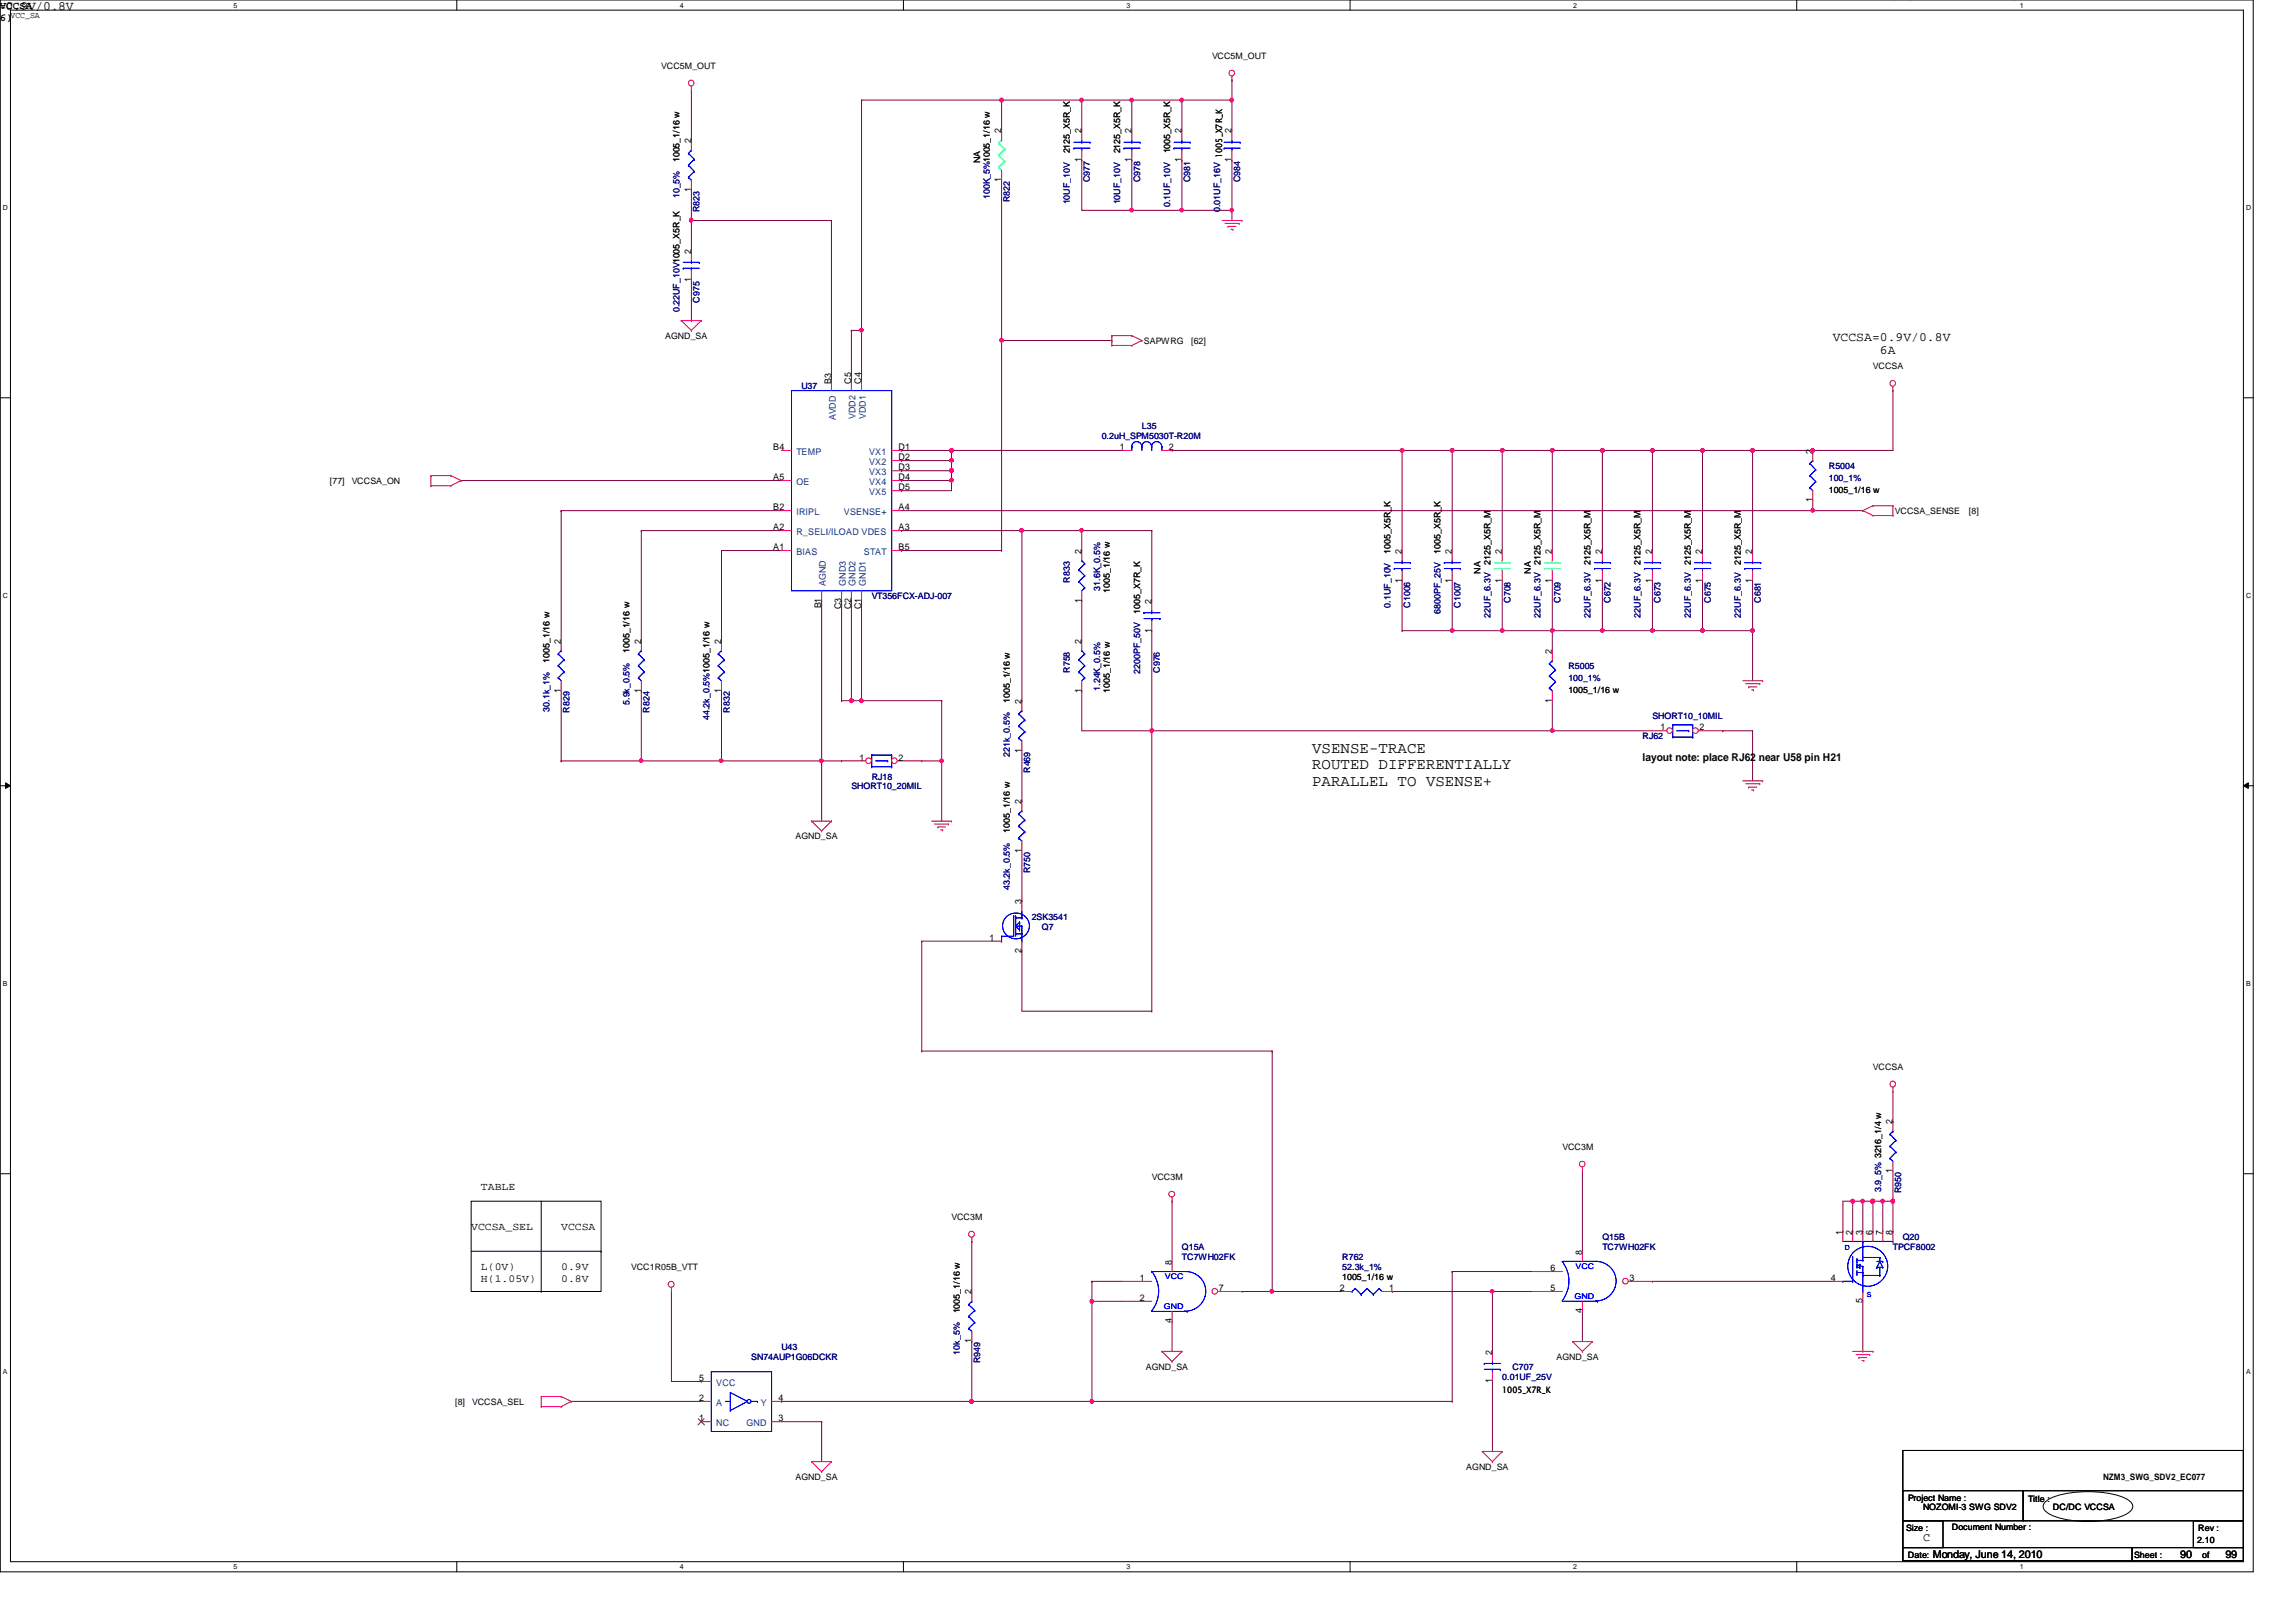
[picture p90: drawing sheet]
<svg xmlns="http://www.w3.org/2000/svg" width="297mm" height="210mm" viewBox="0 0 297 210" stroke-linecap="round" stroke-linejoin="round" font-family="sans-serif">
<defs><g id="words">
<g font-size="2">
<text x="169.8" y="97.5">VSENSE-TRACE</text>
<text x="169.8" y="99.6">ROUTED DIFFERENTIALLY</text>
<text x="169.8" y="101.7">PARALLEL TO VSENSE+</text>
</g>
<g font-size="1.7">
<text x="-.3" y="1.3">=0.9V/0.8V</text>
<text x="237.1" y="44.1">VCCSA=0.9V/0.8V</text>
<text x="243.2" y="45.8">6A</text>
</g>
<text font-size="1.5" x="248.8" y="199.4">C</text>
<g font-size="1.4">
<text x="-.9" y="2.7">56)</text>
<text x="0" y="1.1">VCCSA</text>
<text x="234.5" y="0">DATE</text>
<text x="243.6" y="0">EC No.</text>
<text x="255.3" y="0">PART No.</text>
<text x="212.5" y="98.5">layout note: place RJ62 near U58 pin H21</text>
<text x="62.2" y="154">TABLE</text>
<text x="61" y="159.2">VCCSA_SEL</text>
<text x="72.6" y="159.2">VCCSA</text>
<text x="62.2" y="164.4">L(0V)</text>
<text x="62.2" y="165.9">H(1.05V)</text>
<text x="72.6" y="164.4">0.9V</text>
<text x="72.6" y="165.9">0.8V</text>
<text x="250.1" y="201.6">Monday, June 14, 2010</text>
<text x="282.1" y="201.6">90</text>
<text x="287.9" y="201.6">99</text>
</g>
<g font-size="1.2">
<text x="129.5" y="17.3" transform="rotate(-90 129.5 17.3)">2</text>
<text x="139.9" y="17.3" transform="rotate(-90 139.9 17.3)">2</text>
<text x="146.4" y="17.3" transform="rotate(-90 146.4 17.3)">2</text>
<text x="152.9" y="17.3" transform="rotate(-90 152.9 17.3)">2</text>
<text x="159.3" y="17.3" transform="rotate(-90 159.3 17.3)">2</text>
<text x="89.4" y="18.5" transform="rotate(-90 89.4 18.5)">2</text>
<text x="129.5" y="23.6" transform="rotate(-90 129.5 23.6)">1</text>
<text x="139.9" y="21" transform="rotate(-90 139.9 21)">1</text>
<text x="146.4" y="21" transform="rotate(-90 146.4 21)">1</text>
<text x="152.9" y="21" transform="rotate(-90 152.9 21)">1</text>
<text x="159.3" y="21" transform="rotate(-90 159.3 21)">1</text>
<text x="89.4" y="24.8" transform="rotate(-90 89.4 24.8)">1</text>
<text x="89.4" y="32.8" transform="rotate(-90 89.4 32.8)">2</text>
<text x="89.4" y="36.5" transform="rotate(-90 89.4 36.5)">1</text>
<text x="107.5" y="49.7" transform="rotate(-90 107.5 49.7)">B3</text>
<text x="110.1" y="49.7" transform="rotate(-90 110.1 49.7)">C5</text>
<text x="111.4" y="49.7" transform="rotate(-90 111.4 49.7)">C4</text>
<text x="100" y="58.3">B4</text>
<text x="116.2" y="58.3">D1</text>
<text x="116.2" y="59.6">D2</text>
<text x="144.9" y="58.3">1</text>
<text x="151.2" y="58.3">2</text>
<text x="234.5" y="58.7" transform="rotate(-90 234.5 58.7)">2</text>
<text x="100" y="62.1">A5</text>
<text x="116.2" y="60.9">D3</text>
<text x="116.2" y="62.1">D4</text>
<text x="116.2" y="63.5">D5</text>
<text x="234.5" y="65" transform="rotate(-90 234.5 65)">1</text>
<text x="100" y="66">B2</text>
<text x="100" y="68.6">A2</text>
<text x="100" y="71.2">A1</text>
<text x="116.2" y="66">A4</text>
<text x="116.2" y="68.6">A3</text>
<text x="116.2" y="71.2">B5</text>
<text x="139.9" y="71.7" transform="rotate(-90 139.9 71.7)">2</text>
<text x="181.4" y="71.7" transform="rotate(-90 181.4 71.7)">2</text>
<text x="187.8" y="71.7" transform="rotate(-90 187.8 71.7)">2</text>
<text x="194.3" y="71.7" transform="rotate(-90 194.3 71.7)">2</text>
<text x="200.8" y="71.7" transform="rotate(-90 200.8 71.7)">2</text>
<text x="207.3" y="71.7" transform="rotate(-90 207.3 71.7)">2</text>
<text x="213.7" y="71.7" transform="rotate(-90 213.7 71.7)">2</text>
<text x="220.2" y="71.7" transform="rotate(-90 220.2 71.7)">2</text>
<text x="226.7" y="71.7" transform="rotate(-90 226.7 71.7)">2</text>
<text x="139.9" y="78" transform="rotate(-90 139.9 78)">1</text>
<text x="181.4" y="75.4" transform="rotate(-90 181.4 75.4)">1</text>
<text x="187.8" y="75.4" transform="rotate(-90 187.8 75.4)">1</text>
<text x="194.3" y="75.4" transform="rotate(-90 194.3 75.4)">1</text>
<text x="200.8" y="75.4" transform="rotate(-90 200.8 75.4)">1</text>
<text x="207.3" y="75.4" transform="rotate(-90 207.3 75.4)">1</text>
<text x="213.7" y="75.4" transform="rotate(-90 213.7 75.4)">1</text>
<text x="220.2" y="75.4" transform="rotate(-90 220.2 75.4)">1</text>
<text x="226.7" y="75.4" transform="rotate(-90 226.7 75.4)">1</text>
<text x="72.6" y="83.3" transform="rotate(-90 72.6 83.3)">2</text>
<text x="82.9" y="83.3" transform="rotate(-90 82.9 83.3)">2</text>
<text x="93.3" y="83.3" transform="rotate(-90 93.3 83.3)">2</text>
<text x="106.3" y="78.7" transform="rotate(-90 106.3 78.7)">B1</text>
<text x="108.8" y="78.8" transform="rotate(-90 108.8 78.8)">C3</text>
<text x="110.1" y="78.8" transform="rotate(-90 110.1 78.8)">C2</text>
<text x="111.4" y="78.8" transform="rotate(-90 111.4 78.8)">C1</text>
<text x="139.9" y="83.3" transform="rotate(-90 139.9 83.3)">2</text>
<text x="149" y="81.9" transform="rotate(-90 149 81.9)">1</text>
<text x="149" y="78.1" transform="rotate(-90 149 78.1)">2</text>
<text x="72.6" y="89.6" transform="rotate(-90 72.6 89.6)">1</text>
<text x="82.9" y="89.6" transform="rotate(-90 82.9 89.6)">1</text>
<text x="93.3" y="89.6" transform="rotate(-90 93.3 89.6)">1</text>
<text x="139.9" y="89.6" transform="rotate(-90 139.9 89.6)">1</text>
<text x="200.8" y="84.6" transform="rotate(-90 200.8 84.6)">2</text>
<text x="132.2" y="91.1" transform="rotate(-90 132.2 91.1)">2</text>
<text x="200.8" y="90.9" transform="rotate(-90 200.8 90.9)">1</text>
<text x="214.8" y="94.5">1</text>
<text x="219.9" y="94.5">2</text>
<text x="111.2" y="98.4">1</text>
<text x="116.2" y="98.4">2</text>
<text x="132.2" y="97.4" transform="rotate(-90 132.2 97.4)">1</text>
<text x="132.2" y="104.1" transform="rotate(-90 132.2 104.1)">2</text>
<text x="132.2" y="110.4" transform="rotate(-90 132.2 110.4)">1</text>
<text x="132.2" y="117" transform="rotate(-90 132.2 117)">3</text>
<text x="128" y="121.8">1</text>
<text x="132.2" y="123.3" transform="rotate(-90 132.2 123.3)">2</text>
<text x="244.9" y="145.5" transform="rotate(-90 244.9 145.5)">2</text>
<text x="244.9" y="151.8" transform="rotate(-90 244.9 151.8)">1</text>
<text x="238.4" y="159.8" transform="rotate(-90 238.4 159.8)">1</text>
<text x="239.6" y="159.8" transform="rotate(-90 239.6 159.8)">2</text>
<text x="241" y="159.8" transform="rotate(-90 241 159.8)">3</text>
<text x="242.3" y="159.8" transform="rotate(-90 242.3 159.8)">6</text>
<text x="243.5" y="159.8" transform="rotate(-90 243.5 159.8)">7</text>
<text x="244.9" y="159.8" transform="rotate(-90 244.9 159.8)">8</text>
<text x="125.7" y="167.5" transform="rotate(-90 125.7 167.5)">2</text>
<text x="147.4" y="165.8">1</text>
<text x="151.6" y="163.7" transform="rotate(-90 151.6 163.7)">8</text>
<text x="157.7" y="167.1">7</text>
<text x="173.4" y="167.1">2</text>
<text x="179.7" y="167.1">1</text>
<text x="200.6" y="167.1">5</text>
<text x="200.6" y="164.5">6</text>
<text x="204.7" y="162.3" transform="rotate(-90 204.7 162.3)">8</text>
<text x="210.8" y="165.8">3</text>
<text x="236.9" y="165.8">4</text>
<text x="125.7" y="173.8" transform="rotate(-90 125.7 173.8)">1</text>
<text x="147.4" y="168.4">2</text>
<text x="151.6" y="171.2" transform="rotate(-90 151.6 171.2)">4</text>
<text x="204.7" y="169.9" transform="rotate(-90 204.7 169.9)">4</text>
<text x="241" y="168.7" transform="rotate(-90 241 168.7)">5</text>
<text x="90.5" y="178.7">5</text>
<text x="193" y="179" transform="rotate(-90 193 179)">1</text>
<text x="193" y="175.3" transform="rotate(-90 193 175.3)">2</text>
<text x="90.5" y="181.3">2</text>
<text x="90.5" y="183.9">1</text>
<text x="100.7" y="183.9">3</text>
<text x="100.7" y="181.3">4</text>
</g>
<g font-size="1.2" fill="#004080">
<text x="103" y="58.8">TEMP</text>
<text x="108.1" y="54.4" transform="rotate(-90 108.1 54.4)">AVDD</text>
<text x="110.7" y="54.3" transform="rotate(-90 110.7 54.3)">VDD2</text>
<text x="112" y="54.3" transform="rotate(-90 112 54.3)">VDD1</text>
<text x="112.4" y="58.8">VX1</text>
<text x="103" y="62.7">OE</text>
<text x="112.4" y="60.2">VX2</text>
<text x="112.4" y="61.5">VX3</text>
<text x="112.4" y="62.7">VX4</text>
<text x="112.4" y="64.1">VX5</text>
<text x="103" y="66.6">IRIPL</text>
<text x="103" y="69.2">R_SELI/ILOAD VDES</text>
<text x="103" y="71.8">BIAS</text>
<text x="109.2" y="66.6">VSENSE+</text>
<text x="111.8" y="71.8">STAT</text>
<text x="106.8" y="75.8" transform="rotate(-90 106.8 75.8)">AGND</text>
<text x="109.4" y="75.8" transform="rotate(-90 109.4 75.8)">GND3</text>
<text x="110.7" y="75.8" transform="rotate(-90 110.7 75.8)">GND2</text>
<text x="112" y="75.8" transform="rotate(-90 112 75.8)">GND1</text>
<text x="92.7" y="179.3">VCC</text>
<text x="92.7" y="181.9">A</text>
<text x="92.7" y="184.5">NC</text>
<text x="96.6" y="184.5">GND</text>
<text x="98.4" y="181.9">Y</text>
</g>
<g font-size="1.1">
<text x="1.4" y="2.3">VCC_SA</text>
<text x="85.6" y="8.9">VCC5M_OUT</text>
<text x="156.8" y="7.6">VCC5M_OUT</text>
<text x="87.9" y="21" transform="rotate(-90 87.9 21)">1005_1/16 w</text>
<text x="126.8" y="21.1" transform="rotate(-90 126.8 21.1)">NA</text>
<text x="138.4" y="19.9" transform="rotate(-90 138.4 19.9)">2125_X5R_K</text>
<text x="144.9" y="19.9" transform="rotate(-90 144.9 19.9)">2125_X5R_K</text>
<text x="151.4" y="19.9" transform="rotate(-90 151.4 19.9)">1005_X5R_K</text>
<text x="86.1" y="43.9">AGND_SA</text>
<text x="148" y="44.5">SAPWRG</text>
<text x="154.1" y="44.5">[62]</text>
<text x="242.3" y="47.8">VCCSA</text>
<text x="42.7" y="62.7">[77]</text>
<text x="45.5" y="62.7">VCCSA_ON</text>
<text x="236.6" y="63.8">1005_1/16 w</text>
<text x="179.9" y="71.7" transform="rotate(-90 179.9 71.7)">1005_X5R_K</text>
<text x="186.3" y="71.7" transform="rotate(-90 186.3 71.7)">1005_X5R_K</text>
<text x="245.1" y="66.5">VCCSA_SENSE</text>
<text x="254.7" y="66.5">[8]</text>
<text x="143.6" y="76.7" transform="rotate(-90 143.6 76.7)">1005_1/16 w</text>
<text x="191.6" y="74.3" transform="rotate(-90 191.6 74.3)">NA</text>
<text x="192.8" y="73.1" transform="rotate(-90 192.8 73.1)">2125_X5R_M</text>
<text x="198" y="74.3" transform="rotate(-90 198 74.3)">NA</text>
<text x="199.3" y="73.1" transform="rotate(-90 199.3 73.1)">2125_X5R_M</text>
<text x="205.8" y="73.1" transform="rotate(-90 205.8 73.1)">2125_X5R_M</text>
<text x="212.3" y="73.1" transform="rotate(-90 212.3 73.1)">2125_X5R_M</text>
<text x="218.7" y="73.1" transform="rotate(-90 218.7 73.1)">2125_X5R_M</text>
<text x="225.2" y="73.1" transform="rotate(-90 225.2 73.1)">2125_X5R_M</text>
<text x="147.5" y="79.4" transform="rotate(-90 147.5 79.4)">1005_X7R_K</text>
<text x="71.1" y="85.8" transform="rotate(-90 71.1 85.8)">1005_1/16 w</text>
<text x="81.4" y="84.5" transform="rotate(-90 81.4 84.5)">1005_1/16 w</text>
<text x="143.6" y="89.7" transform="rotate(-90 143.6 89.7)">1005_1/16 w</text>
<text x="202.9" y="89.7">1005_1/16 w</text>
<text x="130.6" y="91" transform="rotate(-90 130.6 91)">1005_1/16 w</text>
<text x="130.6" y="107.8" transform="rotate(-90 130.6 107.8)">1005_1/16 w</text>
<text x="102.9" y="108.6">AGND_SA</text>
<text x="242.3" y="138.4">VCCSA</text>
<text x="202.1" y="148.8">VCC3M</text>
<text x="149" y="152.7">VCC3M</text>
<text x="123.1" y="157.9">VCC3M</text>
<text x="81.7" y="164.3">VCC1R05B_VTT</text>
<text x="173.6" y="165.7">1005_1/16 w</text>
<text x="124.2" y="170" transform="rotate(-90 124.2 170)">1005_1/16 w</text>
<text x="148.2" y="177.3">AGND_SA</text>
<text x="201.4" y="176">AGND_SA</text>
<text x="58.9" y="181.8">[8]</text>
<text x="61.1" y="181.8">VCCSA_SEL</text>
<text x="194.3" y="180.2">1005_X7R_K</text>
<text x="102.9" y="191.6">AGND_SA</text>
<text x="189.7" y="190.2">AGND_SA</text>
<text x="272.1" y="191.5">NZM3_SWG_SDV2_EC077</text>
<text x="246.8" y="194.3">Project Name :</text>
<text x="248.8" y="195.4">NOZOMI-3 SWG SDV2</text>
<text x="262.4" y="194.4">Title :</text>
<text x="265.6" y="195.4">DC/DC VCCSA</text>
<text x="246.6" y="198.2">Size :</text>
<text x="246.8" y="201.6">Date:</text>
<text x="252.5" y="198">Document Number :</text>
<text x="276.1" y="201.6">Sheet :</text>
<text x="284.3" y="199.7">2.10</text>
<text x="284.4" y="198.2">Rev :</text>
<text x="284.9" y="201.6">of</text>
</g>
<g font-size="1.1" fill="#000080">
<text x="141" y="23.6" transform="rotate(-90 141 23.6)">C977</text>
<text x="147.5" y="23.6" transform="rotate(-90 147.5 23.6)">C978</text>
<text x="154" y="23.6" transform="rotate(-90 154 23.6)">C981</text>
<text x="160.4" y="23.6" transform="rotate(-90 160.4 23.6)">C984</text>
<text x="87.9" y="25.7" transform="rotate(-90 87.9 25.7)">10_5%</text>
<text x="90.5" y="27.5" transform="rotate(-90 90.5 27.5)">R823</text>
<text x="128.1" y="25.8" transform="rotate(-90 128.1 25.8)">100K_5%1005_1/16 w</text>
<text x="130.6" y="26.2" transform="rotate(-90 130.6 26.2)">R822</text>
<text x="138.4" y="26.5" transform="rotate(-90 138.4 26.5)">10UF_10V</text>
<text x="144.9" y="26.5" transform="rotate(-90 144.9 26.5)">10UF_10V</text>
<text x="151.4" y="26.8" transform="rotate(-90 151.4 26.8)">0.1UF_10V</text>
<text x="157.9" y="27.5" transform="rotate(-90 157.9 27.5)">0.01UF_16V 1005_X7R_K</text>
<text x="87.9" y="40.4" transform="rotate(-90 87.9 40.4)">0.22UF_10V1005_X5R_K</text>
<text x="90.5" y="39.2" transform="rotate(-90 90.5 39.2)">C975</text>
<text x="103.7" y="50.3">U37</text>
<text x="142.5" y="56.8">0.2uH_SPM5030T-R20M</text>
<text x="147.7" y="55.5">L35</text>
<text x="236.6" y="60.7">R5004</text>
<text x="236.6" y="62.3">100_1%</text>
<text x="112.8" y="77.6">VT356FCX-ADJ-007</text>
<text x="138.4" y="75.4" transform="rotate(-90 138.4 75.4)">R833</text>
<text x="142.3" y="76.5" transform="rotate(-90 142.3 76.5)">31.6K_0.5%</text>
<text x="179.9" y="78.7" transform="rotate(-90 179.9 78.7)">0.1UF_10V</text>
<text x="182.5" y="78.7" transform="rotate(-90 182.5 78.7)">C1006</text>
<text x="186.3" y="79.4" transform="rotate(-90 186.3 79.4)">6800PF_25V</text>
<text x="188.9" y="78.7" transform="rotate(-90 188.9 78.7)">C1007</text>
<text x="192.8" y="79.9" transform="rotate(-90 192.8 79.9)">22UF_6.3V</text>
<text x="195.4" y="78" transform="rotate(-90 195.4 78)">C708</text>
<text x="199.3" y="79.9" transform="rotate(-90 199.3 79.9)">22UF_6.3V</text>
<text x="201.9" y="78" transform="rotate(-90 201.9 78)">C709</text>
<text x="205.8" y="79.9" transform="rotate(-90 205.8 79.9)">22UF_6.3V</text>
<text x="208.4" y="78" transform="rotate(-90 208.4 78)">C672</text>
<text x="212.3" y="79.9" transform="rotate(-90 212.3 79.9)">22UF_6.3V</text>
<text x="214.8" y="78" transform="rotate(-90 214.8 78)">C673</text>
<text x="218.7" y="79.9" transform="rotate(-90 218.7 79.9)">22UF_6.3V</text>
<text x="221.3" y="78" transform="rotate(-90 221.3 78)">C675</text>
<text x="225.2" y="79.9" transform="rotate(-90 225.2 79.9)">22UF_6.3V</text>
<text x="227.8" y="78" transform="rotate(-90 227.8 78)">C681</text>
<text x="138.4" y="87.1" transform="rotate(-90 138.4 87.1)">R758</text>
<text x="142.3" y="89.4" transform="rotate(-90 142.3 89.4)">1.24K_0.5%</text>
<text x="147.5" y="87.2" transform="rotate(-90 147.5 87.2)">2200PF_50V</text>
<text x="150.1" y="87.1" transform="rotate(-90 150.1 87.1)">C976</text>
<text x="202.9" y="86.6">R5005</text>
<text x="202.9" y="88.2">100_1%</text>
<text x="71.1" y="92.1" transform="rotate(-90 71.1 92.1)">30.1k_1%</text>
<text x="73.7" y="92.2" transform="rotate(-90 73.7 92.2)">R829</text>
<text x="81.4" y="91.2" transform="rotate(-90 81.4 91.2)">5.9k_0.5%</text>
<text x="84" y="92.2" transform="rotate(-90 84 92.2)">R824</text>
<text x="91.8" y="93.2" transform="rotate(-90 91.8 93.2)">44.2k_0.5%1005_1/16 w</text>
<text x="94.4" y="92.2" transform="rotate(-90 94.4 92.2)">R832</text>
<text x="212.5" y="95.7">RJ62</text>
<text x="213.8" y="93.1">SHORT10_10MIL</text>
<text x="112.8" y="100.9">RJ18</text>
<text x="130.6" y="98" transform="rotate(-90 130.6 98)">221k_0.5%</text>
<text x="133.3" y="100" transform="rotate(-90 133.3 100)">R469</text>
<text x="110.1" y="102.2">SHORT10_20MIL</text>
<text x="133.3" y="113" transform="rotate(-90 133.3 113)">R750</text>
<text x="130.6" y="115.2" transform="rotate(-90 130.6 115.2)">43.2k_0.5%</text>
<text x="133.5" y="119">2SK3541</text>
<text x="134.8" y="120.3">Q7</text>
<text x="243.4" y="154.3" transform="rotate(-90 243.4 154.3)">3.9_5% 3216_1/4 w</text>
<text x="246" y="154.4" transform="rotate(-90 246 154.4)">R950</text>
<text x="152.9" y="161.8">Q15A</text>
<text x="207.3" y="160.4">Q15B</text>
<text x="207.3" y="161.8">TC7WH02FK</text>
<text x="244.9" y="161.8">TPCF8002</text>
<text x="246.2" y="160.4">Q20</text>
<text x="152.9" y="163">TC7WH02FK</text>
<text x="173.6" y="163">R762</text>
<text x="173.6" y="164.3">52.3k_1%</text>
<text x="97.2" y="176">SN74AUP1G06DCKR</text>
<text x="101.1" y="174.7">U43</text>
<text x="124.2" y="175.3" transform="rotate(-90 124.2 175.3)">10k_5%</text>
<text x="126.8" y="176.4" transform="rotate(-90 126.8 176.4)">R949</text>
<text x="194.3" y="178.6">0.01UF_25V</text>
<text x="195.7" y="177.3">C707</text>
</g>
<g font-size="1" fill="#00f">
<text x="150.7" y="165.6">VCC</text>
<text x="203.8" y="164.3">VCC</text>
<text x="150.6" y="169.4">GND</text>
<text x="203.7" y="168.1">GND</text>
</g>
<g font-size=".9">
<text x="30.2" y="1">5</text>
<text x="88" y="1">4</text>
<text x="145.8" y="1">3</text>
<text x="203.5" y="1">2</text>
<text x="261.3" y="1">1</text>
<text x=".4" y="27.2">D</text>
<text x="290.6" y="27.2">D</text>
<text x=".4" y="77.3">C</text>
<text x="290.6" y="77.3">C</text>
<text x=".4" y="127.6">B</text>
<text x="290.6" y="127.6">B</text>
<text x=".4" y="177.8">A</text>
<text x="290.6" y="177.8">A</text>
<text x="30.2" y="203.1">5</text>
<text x="88" y="203.1">4</text>
<text x="145.8" y="203.1">3</text>
<text x="203.5" y="203.1">2</text>
<text x="261.3" y="203.1">1</text>
</g>
<g font-size=".9" fill="#00f">
<text x="238.7" y="161.7">D</text>
<text x="241.5" y="167.8">S</text>
</g>
</g></defs>
<path d="M0 0h291.5v203.4h-291.5zM1.4 1.3h288.8v200.8h-288.8z" fill="none" stroke="#000" stroke-width=".13"/>
<g fill="#fff">
<path d="M30.2 .2h.5v1h-.5z"/>
<path d="M30.2 202.3h.5v1h-.5z"/>
</g>
<path d="M59.1 0v1.3M59.1 202.1v1.3" fill="none" stroke="#000" stroke-width=".13"/>
<g fill="#fff">
<path d="M88 .2h.5v1h-.5z"/>
<path d="M88 202.3h.5v1h-.5z"/>
</g>
<path d="M116.9 0v1.3M116.9 202.1v1.3" fill="none" stroke="#000" stroke-width=".13"/>
<g fill="#fff">
<path d="M145.8 .2h.5v1h-.5z"/>
<path d="M145.8 202.3h.5v1h-.5z"/>
</g>
<path d="M174.7 0v1.3M174.7 202.1v1.3" fill="none" stroke="#000" stroke-width=".13"/>
<g fill="#fff">
<path d="M203.5 .2h.5v1h-.5z"/>
<path d="M203.5 202.3h.5v1h-.5z"/>
</g>
<path d="M232.4 0v1.3M232.4 202.1v1.3" fill="none" stroke="#000" stroke-width=".13"/>
<g fill="#fff">
<path d="M261.3 .2h.5v1h-.5z"/>
<path d="M261.3 202.3h.5v1h-.5z"/>
<path d="M.4 26.4h.6v1h-.6z"/>
<path d="M290.6 26.4h.6v1h-.6z"/>
<path d="M.4 76.5h.6v1.1h-.6z"/>
<path d="M290.6 76.5h.6v1.1h-.6z"/>
</g>
<path d="M0 51.5h1.4M290.2 51.5h1.3" fill="none" stroke="#000" stroke-width=".13"/>
<g fill="#fff">
<path d="M.4 126.7h.6v1.1h-.6z"/>
<path d="M290.6 126.7h.6v1.1h-.6z"/>
</g>
<path d="M0 101.7h1.4M.7 101.3l.7 .4-.7 .3zM290.2 101.7l.7-.4v.7zM290.2 101.7h1.3" fill="none" stroke="#000" stroke-width=".13"/>
<path d="M.7 101.3l.7 .4-.7 .3zM290.2 101.7l.7-.4v.7z" fill="#000"/>
<g fill="#fff">
<path d="M.4 177h.5v1h-.5z"/>
<path d="M290.6 177h.5v1h-.5z"/>
</g>
<path d="M0 151.9h1.4M290.2 151.9h1.3" fill="none" stroke="#000" stroke-width=".13"/>
<path d="M140 20.7h.1M140 20.7v6.5M123.1 58.3h.1M123.1 58.3h22.1M132.2 68.7h.1M132.2 68.7h7.8M140 68.7h.1M140 68.7v2.5M72.6 98.5h.1M72.6 89.4v9.1M149 81.6h.1M149 81.6v13" fill="none" stroke="#800040" stroke-width=".13"/>
<circle cx="123.1" cy="58.3" r=".26" fill="#f0f"/>
<circle cx="123.1" cy="58.3" r=".26" fill="none" stroke="#f0f" stroke-width=".13"/>
<path d="M129.6 13h.1M129.6 13h10.4M83 98.5h.1M83 98.5h10.3" fill="none" stroke="#800040" stroke-width=".13"/>
<path d="M82.8 98.3h.3l.1 .1-.1 .2-.2 .1-.1-.1z" fill-rule="evenodd" fill="#f0f"/>
<path d="M82.8 98.3h.3l.1 .1-.1 .2-.2 .1-.1-.1z" fill="none" stroke="#f0f" stroke-width=".13"/>
<path d="M93.3 98.5h.1M93.3 98.5h13" fill="none" stroke="#800040" stroke-width=".13"/>
<circle cx="93.3" cy="98.4" r=".25" fill="#f0f"/>
<circle cx="93.3" cy="98.4" r=".25" fill="none" stroke="#f0f" stroke-width=".13"/>
<g fill="none" stroke="#800040" stroke-width=".13">
<path d="M111.5 42.8h.1M111.5 42.8v6.4M72.6 66.1h.1M72.6 66.1h28.5M72.6 66.1v16.8M83 68.7h.1M83 68.7v14.2M83 68.7h18.1M93.3 71.2h.1M93.3 71.2h7.8M93.3 89.4h.1M93.3 89.4v9.1"/>
<path d="M106.3 98.5h.1M106.3 98.5v7.8M110.1 90.7h.1M110.1 90.7h1.4"/>
</g>
<path d="M111.3 42.6h.3l.1 .1-.1 .2-.2 .1-.1-.1z" fill-rule="evenodd" fill="#f0f"/>
<path d="M111.3 42.6h.3l.1 .1-.1 .2-.2 .1-.1-.1z" fill="none" stroke="#f0f" stroke-width=".13"/>
<g fill="none" stroke="#800040" stroke-width=".13">
<path d="M111.5 13h.1M111.5 13v29.8h-1.4M159.4 10.4h.1M159.4 10.4v2.6M110.1 42.8h.1M110.1 42.8v6.4M110.1 77.7h.1M110.1 77.7v13h-1.2M108.9 90.7h.1M111.5 90.7h.1M111.5 90.7h10.3M121.8 90.7h.1"/>
<path d="M121.8 90.7v7.8"/>
</g>
<circle cx="110.1" cy="90.7" r=".26" fill="#f0f"/>
<circle cx="110.1" cy="90.7" r=".26" fill="none" stroke="#f0f" stroke-width=".13"/>
<path d="M106.3 77.7h.1M106.3 77.7v20.8M108.9 77.7h.1M108.9 77.7v13M116.6 71.2h.1M116.6 71.2h13" fill="none" stroke="#800040" stroke-width=".13"/>
<circle cx="106.3" cy="98.4" r=".25" fill="#f0f"/>
<circle cx="106.3" cy="98.4" r=".25" fill="none" stroke="#f0f" stroke-width=".13"/>
<path d="M89.4 11.7h.1M89.4 11.7v6.5M89.4 28.5h.1M89.4 28.5h18.2M107.6 28.5h.1M107.6 28.5v20.7" fill="none" stroke="#800040" stroke-width=".13"/>
<path d="M89.3 28.3l.1-.1 .2 .1v.4h-.2h-.1z" fill-rule="evenodd" fill="#f0f"/>
<path d="M89.3 28.3l.1-.1 .2 .1v.4h-.2h-.1z" fill="none" stroke="#f0f" stroke-width=".13"/>
<path d="M140 13h.1M140 13v3.8M146.4 13h.1M146.4 13h6.5M89.4 28.5h.1M89.4 28.5v3.9" fill="none" stroke="#800040" stroke-width=".13"/>
<path d="M146.2 12.8l.2-.1 .2 .1v.3l-.2 .1-.2-.1z" fill-rule="evenodd" fill="#f0f"/>
<path d="M146.2 12.8l.2-.1 .2 .1v.3l-.2 .1-.2-.1z" fill="none" stroke="#f0f" stroke-width=".13"/>
<path d="M152.9 13h.1M152.9 13h6.5" fill="none" stroke="#800040" stroke-width=".13"/>
<path d="M152.7 12.8l.2-.1 .2 .1-.1 .3-.1 .1-.2-.1z" fill-rule="evenodd" fill="#f0f"/>
<path d="M152.7 12.8l.2-.1 .2 .1-.1 .3-.1 .1-.2-.1z" fill="none" stroke="#f0f" stroke-width=".13"/>
<path d="M159.4 13h.1M159.4 13v3.8" fill="none" stroke="#800040" stroke-width=".13"/>
<path d="M159.2 12.8l.1-.1 .3 .1-.1 .3-.2 .1-.1-.1z" fill-rule="evenodd" fill="#f0f"/>
<path d="M159.2 12.8l.1-.1 .3 .1-.1 .3-.2 .1-.1-.1z" fill="none" stroke="#f0f" stroke-width=".13"/>
<path d="M140 13h.1M140 13h6.4" fill="none" stroke="#800040" stroke-width=".13"/>
<path d="M139.8 12.8l.1-.1 .2 .1v.3l-.2 .1-.1-.1z" fill-rule="evenodd" fill="#f0f"/>
<path d="M139.8 12.8l.1-.1 .2 .1v.3l-.2 .1-.1-.1z" fill="none" stroke="#f0f" stroke-width=".13"/>
<path d="M89.4 24.6h.1M89.4 24.6v3.9M106.3 98.5h2.6M108.9 98.5h.1M121.8 98.5h.1M121.8 98.5v7.8" fill="none" stroke="#800040" stroke-width=".13"/>
<path d="M121.6 98.3h.4v.1v.2l-.2 .1-.2-.1z" fill-rule="evenodd" fill="#f0f"/>
<path d="M121.6 98.3h.4v.1v.2l-.2 .1-.2-.1z" fill="none" stroke="#f0f" stroke-width=".13"/>
<path d="M89.4 36.3v5.2M89.4 41.5h.1M194.3 58.3h.1M194.3 58.3v12.9M140 68.7h.1M140 68.7h9M149 68.7h.1M149 68.7v9M119.2 98.5h.1M119.2 98.5h2.6" fill="none" stroke="#800040" stroke-width=".13"/>
<path d="M139.8 68.5h.3l.1 .1-.1 .2-.2 .1-.1-.1z" fill-rule="evenodd" fill="#f0f"/>
<path d="M139.8 68.5h.3l.1 .1-.1 .2-.2 .1-.1-.1z" fill="none" stroke="#f0f" stroke-width=".13"/>
<path d="M111.5 77.7h.1M111.5 77.7v13" fill="none" stroke="#800040" stroke-width=".13"/>
<path d="M111.3 90.5l.1-.1 .2 .1v.4h-.2h-.1z" fill-rule="evenodd" fill="#f0f"/>
<path d="M111.3 90.5l.1-.1 .2 .1v.4h-.2h-.1z" fill="none" stroke="#f0f" stroke-width=".13"/>
<g fill="none" stroke="#800040" stroke-width=".13">
<path d="M146.4 13h.1M146.4 13v3.8M152.9 13h.1M152.9 13v3.8M152.9 20.7h.1M152.9 20.7v6.5M116.6 59.6h.1M116.6 59.6h6.5M244.9 50.5h.1M244.9 50.5v7.8M116.6 60.9h.1M116.6 60.9h6.5"/>
<path d="M72.6 98.5h.1M83 89.4h.1M83 89.4v9.1h-10.4"/>
</g>
<circle cx="123.1" cy="60.9" r=".26" fill="#f0f"/>
<circle cx="123.1" cy="60.9" r=".26" fill="none" stroke="#f0f" stroke-width=".13"/>
<path d="M146.4 20.7h.1M146.4 20.7v6.5M159.4 27.2h.1M159.4 27.2v1.3M116.6 62.2h.1M116.6 63.5h.1M116.6 62.2h6.5M123.1 62.2h.1M123.1 62.2v1.3h-6.5" fill="none" stroke="#800040" stroke-width=".13"/>
<circle cx="123.1" cy="62.2" r=".25" fill="#f0f"/>
<circle cx="123.1" cy="62.2" r=".25" fill="none" stroke="#f0f" stroke-width=".13"/>
<path d="M116.6 58.3h.1M116.6 58.3h6.5M123.1 59.6h.1M123.1 59.6v2.6M123.1 60.9h.1" fill="none" stroke="#800040" stroke-width=".13"/>
<circle cx="123.1" cy="59.6" r=".25" fill="#f0f"/>
<circle cx="123.1" cy="59.6" r=".25" fill="none" stroke="#f0f" stroke-width=".13"/>
<path d="M123.1 58.3h.1M123.1 58.3v1.3M129.6 44.1h14.2M143.8 44.1h.1M207.3 58.3h.1M207.3 58.3h6.5" fill="none" stroke="#800040" stroke-width=".13"/>
<circle cx="207.3" cy="58.3" r=".26" fill="#f0f"/>
<circle cx="207.3" cy="58.3" r=".26" fill="none" stroke="#f0f" stroke-width=".13"/>
<path d="M226.7 58.3h.1M226.7 58.3v12.9M200.8 75.1h.1M200.8 75.1v6.5M207.3 75.1h.1M207.3 75.1v6.5h-13M194.3 81.6h.1M200.8 81.6h.1" fill="none" stroke="#800040" stroke-width=".13"/>
<circle cx="200.8" cy="81.6" r=".25" fill="#f0f"/>
<circle cx="200.8" cy="81.6" r=".25" fill="none" stroke="#f0f" stroke-width=".13"/>
<path d="M213.8 75.1h.1M213.8 75.1v6.5h-6.5M207.3 81.6h.1" fill="none" stroke="#800040" stroke-width=".13"/>
<circle cx="207.3" cy="81.6" r=".25" fill="#f0f"/>
<circle cx="207.3" cy="81.6" r=".25" fill="none" stroke="#f0f" stroke-width=".13"/>
<path d="M220.3 75.1h.1M220.3 75.1v6.5h-6.5M213.8 81.6h.1" fill="none" stroke="#800040" stroke-width=".13"/>
<circle cx="220.3" cy="81.6" r=".25" fill="#f0f"/>
<circle cx="220.3" cy="81.6" r=".25" fill="none" stroke="#f0f" stroke-width=".13"/>
<circle cx="213.8" cy="81.6" r=".25" fill="#f0f"/>
<circle cx="213.8" cy="81.6" r=".25" fill="none" stroke="#f0f" stroke-width=".13"/>
<path d="M132.2 68.7v22M132.2 90.7h.1" fill="none" stroke="#800040" stroke-width=".13"/>
<circle cx="132.2" cy="68.6" r=".25" fill="#f0f"/>
<circle cx="132.2" cy="68.6" r=".25" fill="none" stroke="#f0f" stroke-width=".13"/>
<g fill="none" stroke="#800040" stroke-width=".13">
<path d="M116.6 68.7h.1M116.6 68.7h15.6M140 77.7h.1M140 77.7v5.2M132.2 97.2v6.4M140 89.4h.1M140 89.4v5.2M132.2 103.6h.1M132.2 116.6h.1M132.2 110.1v6.5M132.2 123.1h.1M132.2 123.1v7.8"/>
<path d="M164.6 136h.1M164.6 136v31.1"/>
</g>
<circle cx="164.5" cy="167.1" r=".25" fill="#f0f"/>
<circle cx="164.5" cy="167.1" r=".25" fill="none" stroke="#f0f" stroke-width=".13"/>
<g fill="none" stroke="#800040" stroke-width=".13">
<path d="M200.8 58.3h.1M200.8 58.3h6.5M119.2 121.8h.1M119.2 136h.1M119.2 121.8h9.1M119.2 121.8v14.2M119.2 136h45.4M164.6 136h.1M86.9 167.1h.1M86.9 167.1v11.7M187.9 164.5h.1M187.9 164.5h10.3"/>
<path d="M187.9 164.5v16.9M73.9 181.4h.1M73.9 181.4h16.8M101.1 181.4h.1M101.1 181.4h24.6M106.3 184h.1M106.3 184v5.1"/>
</g>
<circle cx="200.8" cy="58.3" r=".26" fill="#f0f"/>
<circle cx="200.8" cy="58.3" r=".26" fill="none" stroke="#f0f" stroke-width=".13"/>
<path d="M187.9 58.3h.1M187.9 58.3h6.4M207.3 58.3h.1M207.3 58.3v12.9" fill="none" stroke="#800040" stroke-width=".13"/>
<circle cx="187.9" cy="58.3" r=".26" fill="#f0f"/>
<circle cx="187.9" cy="58.3" r=".26" fill="none" stroke="#f0f" stroke-width=".13"/>
<path d="M220.3 58.3h.1M220.3 58.3h6.4" fill="none" stroke="#800040" stroke-width=".13"/>
<circle cx="220.3" cy="58.3" r=".26" fill="#f0f"/>
<circle cx="220.3" cy="58.3" r=".26" fill="none" stroke="#f0f" stroke-width=".13"/>
<path d="M213.8 58.3h.1M213.8 58.3h6.5" fill="none" stroke="#800040" stroke-width=".13"/>
<circle cx="213.8" cy="58.3" r=".26" fill="#f0f"/>
<circle cx="213.8" cy="58.3" r=".26" fill="none" stroke="#f0f" stroke-width=".13"/>
<path d="M234.5 58.3h.1M234.5 58.3h10.4" fill="none" stroke="#800040" stroke-width=".13"/>
<path d="M234.3 58.1l.2-.1 .2 .2v.3h-.2h-.2z" fill-rule="evenodd" fill="#f0f"/>
<path d="M234.3 58.1l.2-.1 .2 .2v.3h-.2h-.2z" fill="none" stroke="#f0f" stroke-width=".13"/>
<path d="M194.3 58.3h.1M194.3 58.3h6.5M200.8 58.3h.1M200.8 58.3v12.9" fill="none" stroke="#800040" stroke-width=".13"/>
<circle cx="194.3" cy="58.3" r=".26" fill="#f0f"/>
<circle cx="194.3" cy="58.3" r=".26" fill="none" stroke="#f0f" stroke-width=".13"/>
<g fill="none" stroke="#800040" stroke-width=".13">
<path d="M151.6 155.4h.1M151.6 155.4v7.8M238.4 159.3h.1M238.4 155.4v3.9M239.7 159.3h.1M239.7 155.4v3.9M244.9 159.3h.1M244.9 155.4v3.9M125.7 173.6h.1M125.7 160.7h.1M125.7 160.7v6.4M125.7 173.6v7.8"/>
<path d="M141.3 168.4h.1M141.3 165.8h.1M141.3 168.4h3.9M141.3 165.8h3.9M141.3 165.8v2.6M151.6 171h.1M151.6 171v3.9M193.1 178.8h.1M193.1 167.1h.1M193.1 167.1v7.8M193.1 178.8v9M204.7 169.7h.1"/>
<path d="M204.7 169.7v3.9"/>
</g>
<circle cx="239.7" cy="155.4" r=".26" fill="#f0f"/>
<circle cx="239.7" cy="155.4" r=".26" fill="none" stroke="#f0f" stroke-width=".13"/>
<path d="M238.4 155.4h1.3M239.7 155.4h.1M241 159.3h.1M241 155.4v3.9M242.3 159.3h.1M242.3 155.4v3.9" fill="none" stroke="#800040" stroke-width=".13"/>
<circle cx="242.3" cy="155.4" r=".26" fill="#f0f"/>
<circle cx="242.3" cy="155.4" r=".26" fill="none" stroke="#f0f" stroke-width=".13"/>
<path d="M241 155.4h1.3M242.3 155.4h.1" fill="none" stroke="#800040" stroke-width=".13"/>
<circle cx="242.3" cy="155.4" r=".26" fill="#f0f"/>
<circle cx="242.3" cy="155.4" r=".26" fill="none" stroke="#f0f" stroke-width=".13"/>
<path d="M181.4 58.3h.1M181.4 58.3h6.5M187.9 58.3h.1M187.9 58.3v12.9M204.7 151.6h.1M204.7 151.6v10.3M243.6 159.3h.1M243.6 155.4v3.9M241 174.9h.1M241 168.4v6.5" fill="none" stroke="#800040" stroke-width=".13"/>
<circle cx="181.4" cy="58.3" r=".26" fill="#f0f"/>
<circle cx="181.4" cy="58.3" r=".26" fill="none" stroke="#f0f" stroke-width=".13"/>
<path d="M151.6 58.3h.1M151.6 58.3h29.8M181.4 58.3h.1M181.4 58.3v12.9M181.4 75.1h.1M181.4 75.1v6.5M187.9 81.6h.1M187.9 81.6h6.4M242.3 155.4h1.3M243.6 155.4h.1" fill="none" stroke="#800040" stroke-width=".13"/>
<path d="M243.4 155.3l.1-.1 .3 .1-.1 .3-.2 .1-.1-.1z" fill-rule="evenodd" fill="#f0f"/>
<path d="M243.4 155.3l.1-.1 .3 .1-.1 .3-.2 .1-.1-.1z" fill="none" stroke="#f0f" stroke-width=".13"/>
<path d="M244.9 145.1h.1M244.9 155.4h.1M244.9 141.2v3.9M244.9 151.6v3.8" fill="none" stroke="#800040" stroke-width=".13"/>
<path d="M244.7 155.3l.2-.1 .2 .1-.1 .3-.1 .1-.2-.1z" fill-rule="evenodd" fill="#f0f"/>
<path d="M244.7 155.3l.2-.1 .2 .1-.1 .3-.1 .1-.2-.1z" fill="none" stroke="#f0f" stroke-width=".13"/>
<path d="M239.7 155.4h1.3M241 155.4h.1" fill="none" stroke="#800040" stroke-width=".13"/>
<path d="M240.8 155.3l.2-.1 .2 .1-.1 .3-.1 .1-.2-.1z" fill-rule="evenodd" fill="#f0f"/>
<path d="M240.8 155.3l.2-.1 .2 .1-.1 .3-.1 .1-.2-.1z" fill="none" stroke="#f0f" stroke-width=".13"/>
<path d="M243.6 155.4h1.3M244.9 155.4h.1" fill="none" stroke="#800040" stroke-width=".13"/>
<path d="M244.7 155.3l.2-.1 .2 .1-.1 .3-.1 .1-.2-.1z" fill-rule="evenodd" fill="#f0f"/>
<path d="M244.7 155.3l.2-.1 .2 .1-.1 .3-.1 .1-.2-.1z" fill="none" stroke="#f0f" stroke-width=".13"/>
<path d="M193.1 167.1h.1M193.1 167.1h5.1" fill="none" stroke="#800040" stroke-width=".13"/>
<path d="M192.9 166.9h.3l.1 .2-.1 .2h-.2h-.1z" fill-rule="evenodd" fill="#f0f"/>
<path d="M192.9 166.9h.3l.1 .2-.1 .2h-.2h-.1z" fill="none" stroke="#f0f" stroke-width=".13"/>
<path d="M194.3 75.1v6.5M194.3 81.6h.1" fill="none" stroke="#800040" stroke-width=".13"/>
<circle cx="194.4" cy="81.6" r=".25" fill="#f0f"/>
<circle cx="194.4" cy="81.6" r=".25" fill="none" stroke="#f0f" stroke-width=".13"/>
<path d="M187.9 75.1v6.5M187.9 81.6h.1" fill="none" stroke="#800040" stroke-width=".13"/>
<circle cx="187.9" cy="81.6" r=".25" fill="#f0f"/>
<circle cx="187.9" cy="81.6" r=".25" fill="none" stroke="#f0f" stroke-width=".13"/>
<path d="M226.7 75.1h.1M226.7 75.1v6.5M181.4 81.6h.1M181.4 81.6h6.5M220.3 81.6h6.4M226.7 81.6h.1" fill="none" stroke="#800040" stroke-width=".13"/>
<circle cx="226.7" cy="81.6" r=".25" fill="#f0f"/>
<circle cx="226.7" cy="81.6" r=".25" fill="none" stroke="#f0f" stroke-width=".13"/>
<path d="M129.6 13h.1M129.6 13v3.8M132.2 130.9h16.8M149 130.9h.1" fill="none" stroke="#800040" stroke-width=".13"/>
<circle cx="129.6" cy="13" r=".26" fill="#f0f"/>
<circle cx="129.6" cy="13" r=".26" fill="none" stroke="#f0f" stroke-width=".13"/>
<path d="M111.5 13h.1M111.5 13h18.1M129.6 44.1v27.1M129.6 71.2h.1" fill="none" stroke="#800040" stroke-width=".13"/>
<circle cx="129.6" cy="44" r=".25" fill="#f0f"/>
<circle cx="129.6" cy="44" r=".25" fill="none" stroke="#f0f" stroke-width=".13"/>
<path d="M129.6 23.3v20.8M129.6 44.1h.1M141.3 168.4h.1M141.3 168.4v13M180.1 167.1h.1M180.1 167.1h13" fill="none" stroke="#800040" stroke-width=".13"/>
<path d="M141.1 168.2l.1-.1 .2 .2v.3l-.2 .1-.1-.1z" fill-rule="evenodd" fill="#f0f"/>
<path d="M141.1 168.2l.1-.1 .2 .2v.3l-.2 .1-.1-.1z" fill="none" stroke="#f0f" stroke-width=".13"/>
<path d="M125.7 181.4h.1M125.7 181.4h15.6" fill="none" stroke="#800040" stroke-width=".13"/>
<circle cx="125.7" cy="181.4" r=".26" fill="#f0f"/>
<circle cx="125.7" cy="181.4" r=".26" fill="none" stroke="#f0f" stroke-width=".13"/>
<path d="M213.8 58.3h.1M213.8 58.3v12.9M220.3 58.3h.1M220.3 58.3v12.9M59.6 62.2h.1M59.6 62.2h41.5M164.6 167.1h.1M164.6 167.1h9M141.3 181.4h46.6M187.9 181.4h.1" fill="none" stroke="#800040" stroke-width=".13"/>
<path d="M141.1 181.2l.1-.1 .2 .1v.3l-.2 .1-.1-.1z" fill-rule="evenodd" fill="#f0f"/>
<path d="M141.1 181.2l.1-.1 .2 .1v.3l-.2 .1-.1-.1z" fill="none" stroke="#f0f" stroke-width=".13"/>
<path d="M140 27.2h6.4M146.4 27.2h.1M93.3 71.2h.1M93.3 71.2v11.7" fill="none" stroke="#800040" stroke-width=".13"/>
<path d="M146.2 27h.4v.2v.2h-.2h-.2z" fill-rule="evenodd" fill="#f0f"/>
<path d="M146.2 27h.4v.2v.2h-.2h-.2z" fill="none" stroke="#f0f" stroke-width=".13"/>
<path d="M146.4 27.2h6.5M152.9 27.2h.1M159.4 20.7h.1M159.4 20.7v6.5" fill="none" stroke="#800040" stroke-width=".13"/>
<path d="M152.7 27h.3l.1 .2-.1 .2h-.1h-.2z" fill-rule="evenodd" fill="#f0f"/>
<path d="M152.7 27h.3l.1 .2-.1 .2h-.1h-.2z" fill="none" stroke="#f0f" stroke-width=".13"/>
<path d="M152.9 27.2h6.5M159.4 27.2h.1" fill="none" stroke="#800040" stroke-width=".13"/>
<path d="M159.2 27h.3l.1 .2-.1 .2h-.2h-.1z" fill-rule="evenodd" fill="#f0f"/>
<path d="M159.2 27h.3l.1 .2-.1 .2h-.2h-.1z" fill="none" stroke="#f0f" stroke-width=".13"/>
<path d="M116.6 66.1h117.9M234.5 66.1h.1M149 94.6h.1M149 94.6v36.3" fill="none" stroke="#800040" stroke-width=".13"/>
<path d="M234.3 65.9h.4v.1v.2l-.2 .1-.2-.1z" fill-rule="evenodd" fill="#f0f"/>
<path d="M234.3 65.9h.4v.1v.2l-.2 .1-.2-.1z" fill="none" stroke="#f0f" stroke-width=".13"/>
<path d="M140 94.6h9M149 94.6h.1" fill="none" stroke="#800040" stroke-width=".13"/>
<circle cx="149" cy="94.5" r=".25" fill="#f0f"/>
<circle cx="149" cy="94.5" r=".25" fill="none" stroke="#f0f" stroke-width=".13"/>
<path d="M226.7 58.3h.1M226.7 58.3h7.8M226.7 81.6h.1M226.7 81.6v6.5M86.9 178.8h3.8M90.7 178.8h.1M160.7 167.1h.1M160.7 167.1h3.9M213.8 165.8h.1M213.8 165.8h23.3M101.1 184h5.2M106.3 184h.1" fill="none" stroke="#800040" stroke-width=".13"/>
<circle cx="226.7" cy="58.3" r=".26" fill="#f0f"/>
<circle cx="226.7" cy="58.3" r=".26" fill="none" stroke="#f0f" stroke-width=".13"/>
<path d="M234.5 66.1h.1M234.5 64.8v1.3M234.5 66.1h6.5M241 66.1h.1M200.8 81.6h.1M200.8 94.6h.1M200.8 81.6v2.6M200.8 90.7v3.9M200.8 94.6h11.7" fill="none" stroke="#800040" stroke-width=".13"/>
<circle cx="200.8" cy="94.5" r=".25" fill="#f0f"/>
<circle cx="200.8" cy="94.5" r=".25" fill="none" stroke="#f0f" stroke-width=".13"/>
<path d="M149 94.6h.1M149 94.6h51.8M222.9 94.6h.1M222.9 94.6h3.8M226.7 94.6h.1M226.7 94.6v6.4" fill="none" stroke="#800040" stroke-width=".13"/>
<g fill="none" stroke="#f00" stroke-width=".13">
<path d="M89.4 11.7h.1M89.4 11.2v.5M159.4 10.4h.1M159.4 9.9v.5M158.1 28.5h2.6M158.5 28.9h1.8M158.9 29.3h.1M158.9 29.3h1M159.3 29.7h.2M159.5 29.7h.1M160.3 28.9h.1M160.7 28.5h.1"/>
<path d="M88.1 41.5h.1M88.1 41.5h2.6M88.1 41.5l1.3 1.3M89.4 42.8h.1M90.7 41.5h.1M90.7 41.5l-1.3 1.3M143.8 44.7h.1M143.8 43.4h.1M143.8 43.4h2.6M143.8 44.7h2.6M143.8 43.4v1.3M146.4 43.4h.1"/>
<path d="M146.4 44.7h.1M146.4 43.4l1.3 .7M147.7 44.1h.1M147.7 44.1l-1.3 .6M244.9 50.5h.1M244.9 50v.5M55.7 62.9h.1M55.7 61.6h.1M55.7 61.6h2.6M55.7 62.9h2.6M55.7 61.6v1.3M58.3 61.6h.1"/>
<path d="M58.3 62.9h.1M58.3 61.6l1.3 .6M59.6 62.2h.1M59.6 62.2l-1.3 .7M194.3 71.2v1.4M194.3 73.9v1.2M200.8 71.2v1.4M200.8 73.9v1.2M241 66.1h.1M241 66.1l1.3 .6M242.3 65.4h.1M242.3 66.7h.1"/>
<path d="M242.3 65.4l-1.3 .7M242.3 65.4h2.6M242.3 66.7h2.6M244.9 65.4h.1M244.9 66.7h.1M244.9 65.4v1.3M225.5 88.1h2.5M225.8 88.5h1.9M226.2 88.9h.1M226.2 88.9h1.1M226.6 89.3h.3M226.9 89.3h.1"/>
<path d="M227.7 88.5h.1M228 88.1h.1M105 106.3h.1M105 106.3h2.6M105 106.3l1.3 1.2M106.3 107.5h.1M107.6 106.3h.1M107.6 106.3l-1.3 1.2M120.5 106.3h2.6M120.9 106.6h1.8M121.3 107h.1M121.3 107h1"/>
<path d="M121.7 107.4h.3M122 107.4h.1M122.7 106.6h.1M123.1 106.3h.1M225.5 101h2.5M225.8 101.4h1.9M226.2 101.9h.1M226.2 101.9h1.1M226.6 102.2h.3M226.9 102.2h.1M227.7 101.4h.1M228 101h.1"/>
<path d="M151.6 155.4h.1M151.6 154.9v.5M204.7 151.6h.1M204.7 151v.6M244.9 141.2h.1M244.9 140.7v.5M86.9 167.1h.1M86.9 166.6v.5M125.7 160.7h.1M125.7 160.1v.6M150.3 174.9h.1M150.3 174.9h2.6"/>
<path d="M150.3 174.9l1.3 1.3M151.6 176.2h.1M152.9 174.9h.1M152.9 174.9l-1.3 1.3M203.5 173.6h.1M203.5 173.6h2.5M203.5 173.6l1.2 1.3M204.7 174.9h.1M206 173.6h.1M206 173.6l-1.3 1.3M239.7 174.9h2.6M240.1 175.3h1.8"/>
<path d="M240.5 175.7h.1M240.5 175.7h1M240.9 176.1h.2M241.1 176.1h.1M241.9 175.3h.1M242.3 174.9h.1M70 182h.1M70 180.7h.1M70 180.7h2.6M70 182h2.6M70 180.7v1.3M72.6 180.7h.1"/>
<path d="M72.6 182h.1M72.6 180.7l1.3 .7M73.9 181.4h.1M73.9 181.4l-1.3 .6M105 189.1h.1M105 189.1h2.6M105 189.1l1.3 1.4M106.3 190.5h.1M107.6 189.1h.1M107.6 189.1l-1.3 1.4M191.8 187.8h.1M191.8 187.8h2.5"/>
<path d="M191.8 187.8l1.3 1.3M193.1 189.1h.1M194.3 187.8h.1M194.3 187.8l-1.2 1.3"/>
<circle cx="89.4" cy="10.7" r=".38"/>
<circle cx="159.4" cy="9.5" r=".37"/>
<circle cx="244.9" cy="49.6" r=".38"/>
<circle cx="125.7" cy="159.7" r=".38"/>
<circle cx="151.6" cy="154.5" r=".37"/>
<circle cx="204.7" cy="150.6" r=".37"/>
<circle cx="244.9" cy="140.3" r=".38"/>
<circle cx="86.8" cy="166.2" r=".38"/>
</g>
<g fill="none" stroke="#000" stroke-width=".13">
<path d="M61 155.4h16.8v11.7h-16.8zM70 155.4v11.7M61 161.9h16.8M70 167.1h.1M77.8 161.9h.1M246.2 196.8h5.2v3.5h-5.2zM246.2 192.9h15.5v3.9h-15.5zM246.2 187.7h44v14.3h-44zM261.7 192.9h28.5v3.9h-28.5zM264.8 194.2a9.9 9.9 0 0 1 5.3-1.2 10 10 0 0 1 5.4 1.2l.3 .4 .1 .3a2.06 2.06 0 0 1-1.7 1.4 14.2 14.2 0 0 1-8.9-.3l-.5-.3-.4-.4-.1-.4 .1-.3zM283.8 196.8h6.4v3.5h-6.4zM246.2 200.3h29.6v1.7h-29.6z"/>
<path d="M275.8 200.3h14.4v1.7h-14.4z"/>
</g>
<g fill="none" stroke="#00ff80" stroke-width=".13">
<path d="M193.3 73.6h.1M193.3 72.8h2.1M193.3 73.6h2.1M194.3 73.6h.1M194.3 72.8h.1M194.3 72.6v.2M194.3 73.6v.3M195.4 72.8h.1M199.8 73.6h.1M199.8 72.8h2.1M199.8 73.6h2.1M200.8 73.6h.1"/>
<path d="M200.8 72.8h.1M200.8 72.6v.2M200.8 73.6v.3M201.9 72.8h.1"/>
</g>
<path d="M112.8 99.2h.1M112.8 99.2h2.6M113.3 98.5h1.5M114.8 98.5h.1M115.4 97.7h.1M115.4 99.2h.1M115.4 97.7h-2.6v1.5M115.4 97.7v1.5" fill="none" stroke="#00f" stroke-width=".13"/>
<circle cx="112.4" cy="98.4" r=".37" fill="#fff"/>
<g fill="none" stroke="#f00" stroke-width=".13">
<path d="M108.9 98.5h3.1"/>
<circle cx="112.4" cy="98.4" r=".37"/>
</g>
<circle cx="115.7" cy="98.4" r=".37" fill="#fff"/>
<g fill="none" stroke="#f00" stroke-width=".13">
<path d="M89.4 18.2v1.2M129.6 16.8v1.4M140 16.8v1.4M140 19.4v1.3M146.4 16.8v1.4M146.4 19.4v1.3M89.4 23.3v1.3M89.4 32.4v1.3M89.4 35v1.3M129.6 22.1v1.2M145.2 58.3h1.2M150.3 58.3h1.3"/>
<path d="M149 77.7v1.3M181.4 71.2v1.4M181.4 73.9v1.2M187.9 71.2v1.4M187.9 73.9v1.2M93.3 82.9v1.3M93.3 88.1v1.3M116.1 98.5h3.1M140 82.9v1.3M140 88.1v1.3M149 80.3v1.3M132.2 116.6v1.3"/>
<path d="M128.3 121.8h1.3M132.2 121.8v1.3M238.4 159.3v1.4M239.7 159.3v1.4M241 159.3v1.4M242.3 159.3v1.4M243.6 159.3v1.4M244.9 159.3v1.4M198.2 167.1h3.9M204.7 161.9v1.3M204.7 168.4v1.3M237.1 165.8h1.3"/>
<path d="M241 167.1v1.3"/>
<circle cx="115.7" cy="98.4" r=".37"/>
</g>
<g fill="none" stroke="#00f" stroke-width=".13">
<path d="M89.1 19.9h.1M89.1 19.9l.7 .7M89.4 19.4h.1M89.4 19.4l-.3 .5M138.9 19.2h.1M138.9 18.4h2.1M138.9 19.2h2.1M140 19.2h.1M140 18.4h.1M140 18.2v.2M140 19.2v.2M141 18.4h.1"/>
<path d="M145.4 19.2h.1M145.4 18.4h2.1M145.4 19.2h2.1M146.4 19.2h.1M146.4 18.4h.1M146.4 18.2v.2M146.4 19.2v.2M147.5 18.4h.1M88.4 34.7h.1M88.4 34h2.1M88.4 34.7h2.1M89.1 22.9h.1"/>
<path d="M89.1 21.4h.1M89.1 22.9l.3 .4M89.1 21.4l.7 .8M89.4 34.7h.1M89.4 34h.1M89.4 33.7v.3M89.4 34.7v.3M89.8 22.2h.1M89.8 20.6h.1M89.8 22.2l-.7 .7M89.8 20.6l-.7 .8M90.5 34h.1"/>
<path d="M146.4 57.8h.1M146.4 57.8v.5M147.7 57.7a.64 .64 0 0 0-.7-.6 .64 .64 0 0 0-.6 .7M147.7 57.8h.1M147.7 57.8v.5M149 57.7a.61 .61 0 0 0-.7-.6 .61 .61 0 0 0-.6 .7M149 57.8h.1M149 57.8v.5M150.3 57.7a.64 .64 0 0 0-.7-.6 .64 .64 0 0 0-.6 .7M150.3 57.8h.1M150.3 57.8v.5M148 79.3h.1"/>
<path d="M148 79.3h2.1M149 79.3h.1M149 79v.3M180.4 73.6h.1M180.4 72.8h2.1M180.4 73.6h2.1M181.4 73.6h.1M181.4 72.8h.1M181.4 72.6v.2M181.4 73.6v.3M182.5 72.8h.1M186.9 72.8h.1"/>
<path d="M186.9 72.8h2M186.9 73.6h2M187.9 73.6h.1M187.9 72.8h.1M187.9 72.6v.2M187.9 73.6v.3M188.9 73.6h.1M92.9 87.7h.1M92.9 86.1h.1M92.9 84.6h.1M92.9 87.7l.4 .4M92.9 86.1l.8 .9"/>
<path d="M92.9 84.6l.8 .8M93.3 84.2h.1M93.3 84.2l-.4 .4M93.7 87h.1M93.7 85.4h.1M93.7 87l-.8 .7M93.7 85.4l-.8 .7M139.6 87h.1M139.6 85.4h.1M139.6 87l.7 .7M139.6 85.4l.7 .7M140 84.2h.1"/>
<path d="M140 84.2l.3 .4M140.3 87.7h.1M140.3 86.1h.1M140.3 84.6h.1M140.3 87.7l-.3 .4M140.3 86.1l-.7 .9M140.3 84.6l-.7 .8M148 80.1h2.1M149 80.1h.1M149 80.1v.2M150.1 80.1h.1M131.1 118.5h.1"/>
<path d="M131.1 118.5v2.7h-1.5M131.4 118.5h.1M131.4 118.5v2.7M131.4 119.8h.8M131.4 118.8h.8M131.4 119.8l.5 .6M131.9 119.3h.1M131.9 119.3l-.5 .5M131.9 119.3v1.1M132.2 119.8h.1M132.2 118.8h.1M132.2 117.9v.9"/>
<path d="M132.2 119.8v2M129.6 121.2h.1M129.6 121.8h.1M129.6 121.2v.6M131.4 120.9h.8M131.9 120.4h.1M132.2 120.9h.1M132.2 121.8h.1M202.1 163.2a4.1 4.1 0 0 1 0 5.2M202.1 163.2h.1M202.1 163.2h4.6M202.1 168.4h4.6"/>
<path d="M206.4 163.2a2.54 2.54 0 0 1 2.7 2.6 2.54 2.54 0 0 1-2.7 2.5M206.7 168.4h.1M238.4 165.8h.1M238.4 165.8h1.3M238.4 160.7h6.5M239.7 165.8h.1M239.7 162.6v3.2M240.2 163.6h.1M240.2 164.9h.1M240.2 163.4h.1M240.2 163.9h.1M240.2 162.9v.5"/>
<path d="M240.2 163.6v.5M240.2 164.4v.5M240.2 164.7h.8M240.2 163.1h.8M240.6 163.6h.1M240.6 163.9h.4M240.6 163.6v.5l-.4-.2M240.6 163.6l-.4 .3M241 163.9h.1M241 164.7h.1M241 165.1h.1M241 163.1h.1"/>
<path d="M241 160.7h.1M241 167.1h.1M241 165.1h2.2M241 162.7h2.2M241 160.7v2.4M241 163.9v3.2M242.8 164h.1M242.8 164h.8M242.8 163.2h.8M243.2 165.1h.1M243.2 162.7h.1M243.2 163.2h.1"/>
<path d="M243.2 162.7v.5M243.2 164v1.1M243.2 163.2l.4 .8M243.2 163.2l-.4 .8M243.6 163.2h.1M243.6 164h.1M244.9 160.7h.1"/>
<circle cx="131.5" cy="119.8" r="1.71"/>
<circle cx="241.6" cy="163.9" r="2.58"/>
</g>
<path d="M129.2 18.5h.1M129.2 18.5l.8 .8M129.6 18.2h.1M129.6 18.2l-.4 .3M130 19.3h.1M130 19.3l-.8 .8M129.2 21.6h.1M129.2 20.1h.1M129.2 21.6l.4 .5M129.2 20.1l.8 .8M130 20.9h.1M130 20.9l-.8 .7" fill="none" stroke="#00ff80" stroke-width=".13"/>
<circle cx="210.3" cy="165.8" r=".37" fill="#fff"/>
<g fill="none" stroke="#f00" stroke-width=".13">
<path d="M152.9 16.8v1.4M152.9 19.4v1.3M159.4 16.8v1.4M159.4 19.4v1.3M234.5 58.3v1.3M140 71.2v1.4M140 76.5v1.2M220.3 71.2v1.4M220.3 73.9v1.2M234.5 63.5v1.3M83 82.9v1.3M83 88.1v1.3"/>
<path d="M244.9 145.1v1.3M244.9 150.3v1.3M125.7 167.1v1.3M125.7 172.3v1.3M145.2 168.4h3.8M151.6 163.2v1.3M151.6 169.7v1.3M193.1 174.9v1.3M193.1 177.5v1.3M198.2 164.5h3.9M210.7 165.8h3.1"/>
<circle cx="210.3" cy="165.8" r=".37"/>
</g>
<g fill="none" stroke="#00f" stroke-width=".13">
<path d="M151.9 19.2h.1M151.9 18.4h2.1M151.9 19.2h2.1M152.9 19.2h.1M152.9 18.4h.1M152.9 18.2v.2M152.9 19.2v.2M154 18.4h.1M158.4 19.2h.1M158.4 18.4h2M158.4 19.2h2M159.4 19.2h.1"/>
<path d="M159.4 18.4h.1M159.4 18.2v.2M159.4 19.2v.2M160.4 18.4h.1M234.1 60h.1M234.1 60l.8 .8M234.5 59.6h.1M234.5 59.6l-.4 .4M139.6 75.3h.1M139.6 73.7h.1M139.6 75.3l.7 .8M139.6 73.7l.7 .8"/>
<path d="M140 72.6h.1M140 72.6l.3 .3M140.3 76.1h.1M140.3 74.5h.1M140.3 72.9h.1M140.3 76.1l-.3 .4M140.3 74.5l-.7 .8M140.3 72.9l-.7 .8M219.2 73.6h.1M219.2 72.8h2.1M219.2 73.6h2.1M220.3 73.6h.1"/>
<path d="M220.3 72.8h.1M220.3 72.6v.2M220.3 73.6v.3M221.3 72.8h.1M234.1 63.1h.1M234.1 61.6h.1M234.1 63.1l.4 .4M234.1 61.6l.8 .7M234.9 62.3h.1M234.9 60.8h.1M234.9 62.3l-.8 .8M234.9 60.8l-.8 .8"/>
<path d="M82.6 87.7h.1M82.6 86.1h.1M82.6 84.6h.1M82.6 87.7l.4 .4M82.6 86.1l.8 .9M82.6 84.6l.8 .8M83 84.2h.1M83 84.2l-.4 .4M83.4 87h.1M83.4 85.4h.1M83.4 87l-.8 .7M83.4 85.4l-.8 .7"/>
<path d="M244.5 149.9h.1M244.5 148.3h.1M244.5 146.8h.1M244.5 149.9l.4 .4M244.5 148.3l.8 .8M244.5 146.8l.8 .8M244.9 146.4h.1M244.9 146.4l-.4 .4M245.3 149.1h.1M245.3 147.6h.1M245.3 149.1l-.8 .8M245.3 147.6l-.8 .7"/>
<path d="M125.3 171.9h.1M125.3 170.3h.1M125.3 168.8h.1M125.3 171.9l.4 .4M125.3 170.3l.8 .9M125.3 168.8l.8 .8M125.7 168.4h.1M125.7 168.4l-.4 .4M126.1 171.2h.1M126.1 169.6h.1M126.1 171.2l-.8 .7M126.1 169.6l-.8 .7"/>
<path d="M149 164.5h.1M149 164.5a4.1 4.1 0 0 1 0 5.2M149 164.5h4.6M149 169.7h4.6M153.3 164.5a2.55 2.55 0 0 1 2.7 2.6 2.55 2.55 0 0 1-2.7 2.5M153.6 169.7h.1M192 176.4h.1M192 176.4h2.1M192 177.2h2.1M193.1 177.2h.1M193.1 176.4h.1M193.1 176.2v.2"/>
<path d="M193.1 177.2v.3M194.1 177.2h.1"/>
</g>
<circle cx="157.2" cy="167.1" r=".37" fill="#fff"/>
<g fill="none" stroke="#f00" stroke-width=".13">
<path d="M101.1 58.3h1.3M107.6 49.2v1.3M110.1 49.2v1.3M111.5 49.2v1.3M115.4 58.3h1.2M115.4 59.6h1.2M101.1 62.2h1.3M101.1 66.1h1.3M101.1 68.7h1.3M101.1 71.2h1.3M106.3 76.5v1.2M108.9 76.5v1.2"/>
<path d="M110.1 76.5v1.2M111.5 76.5v1.2M115.4 62.2h1.2M115.4 66.1h1.2M115.4 68.7h1.2M115.4 71.2h1.2M115.4 60.9h1.2M115.4 63.5h1.2M213.8 71.2v1.4M213.8 73.9v1.2M226.7 71.2v1.4M226.7 73.9v1.2"/>
<path d="M145.2 165.8h3.8M157.6 167.1h3.1"/>
<circle cx="157.2" cy="167.1" r=".37"/>
</g>
<g fill="none" stroke="#00f" stroke-width=".13">
<path d="M102.4 50.5h13v26h-13zM212.8 73.6h.1M212.8 72.8h2M212.8 73.6h2M213.8 73.6h.1M213.8 72.8h.1M213.8 72.6v.2M213.8 73.6v.3M214.8 72.8h.1M225.7 73.6h.1M225.7 72.8h2.1M225.7 73.6h2.1"/>
<path d="M226.7 73.6h.1M226.7 72.8h.1M226.7 72.6v.2M226.7 73.6v.3M227.8 72.8h.1M216.4 95.4h.1M216.4 95.4h2.6M216.9 94.6h1.6M218.5 94.6h.1M219 93.8h.1M219 95.4h.1M219 93.8h-2.6v1.6"/>
<path d="M219 93.8v1.6"/>
</g>
<circle cx="216" cy="94.5" r=".37" fill="#fff"/>
<g fill="none" stroke="#f00" stroke-width=".13">
<path d="M212.5 94.6h3.1"/>
<circle cx="216" cy="94.5" r=".37"/>
</g>
<circle cx="219.3" cy="94.5" r=".37" fill="#fff"/>
<g fill="none" stroke="#f00" stroke-width=".13">
<path d="M207.3 71.2v1.4M207.3 73.9v1.2M72.6 82.9v1.3M72.6 88.1v1.3M132.2 90.7v1.3M132.2 95.9v1.3M200.8 84.2v1.3M200.8 89.4v1.3M219.7 94.6h3.2M132.2 103.6v1.3M132.2 108.8v1.3M90.7 178.8h1.3"/>
<path d="M173.6 167.1h1.3M178.8 167.1h1.3M90.7 181.4h1.3M90.7 184h1.3M99.8 181.4h1.3M99.8 184h1.3"/>
<circle cx="219.3" cy="94.5" r=".37"/>
</g>
<g fill="none" stroke="#00f" stroke-width=".13">
<path d="M206.3 73.6h.1M206.3 72.8h2.1M206.3 73.6h2.1M207.3 73.6h.1M207.3 72.8h.1M207.3 72.6v.2M207.3 73.6v.3M208.4 72.8h.1M72.2 87.7h.1M72.2 86.1h.1M72.2 84.6h.1M72.2 87.7l.4 .4"/>
<path d="M72.2 86.1l.8 .9M72.2 84.6l.8 .8M72.6 84.2h.1M72.6 84.2l-.4 .4M73 87h.1M73 85.4h.1M73 87l-.8 .7M73 85.4l-.8 .7M131.8 95.5h.1M131.8 93.9h.1M131.8 92.4h.1M131.8 95.5l.4 .4"/>
<path d="M131.8 93.9l.8 .8M131.8 92.4l.8 .8M132.2 92h.1M132.2 92l-.4 .4M132.6 94.7h.1M132.6 93.2h.1M132.6 94.7l-.8 .8M132.6 93.2l-.8 .7M200.4 89h.1M200.4 87.5h.1M200.4 85.9h.1M200.4 89l.4 .4"/>
<path d="M200.4 87.5l.8 .7M200.4 85.9l.8 .8M200.8 85.5h.1M200.8 85.5l-.4 .4M201.2 88.2h.1M201.2 86.7h.1M201.2 88.2l-.8 .8M201.2 86.7l-.8 .8M131.8 108.5h.1M131.8 106.9h.1M131.8 105.3h.1M131.8 108.5l.4 .3"/>
<path d="M131.8 106.9l.8 .8M131.8 105.3l.8 .8M132.2 104.9h.1M132.2 104.9l-.4 .4M132.6 107.7h.1M132.6 106.1h.1M132.6 107.7l-.8 .8M132.6 106.1l-.8 .8M92 177.5h7.8v7.8h-7.8zM174.9 167.1h.1M175.3 166.8h.1M175.3 166.8l.8 .7"/>
<path d="M175.3 166.8l-.4 .3M176.1 167.5h.1M176.9 166.8h.1M176.9 166.8l.8 .7M176.9 166.8l-.8 .7M177.7 167.5h.1M178.4 166.8h.1M178.4 166.8l.4 .3M178.4 166.8l-.7 .7M93.8 181.4h.7M94.5 180.2h.1M94.5 182.5h.1"/>
<path d="M94.5 181.4h.1M94.5 180.2l2.2 1.2M94.5 180.2v2.3M96.7 181.4h.1M96.7 181.4l-2.2 1.1M96.7 181.2l.2-.1 .2 .1v.3l-.2 .1-.2-.1zM97.2 181.4h.8M98 181.4h.1"/>
</g>
<path d="M90.3 183.6l.8 .8M91.1 183.6l-.8 .8" fill="none" stroke="#804000" stroke-width=".13"/>
<circle cx="123.1" cy="58.3" r=".26" fill="#f0f"/>
<circle cx="123.1" cy="58.3" r=".26" fill="none" stroke="#f0f" stroke-width=".13"/>
<path d="M82.8 98.3h.3l.1 .1-.1 .2-.2 .1-.1-.1z" fill-rule="evenodd" fill="#f0f"/>
<path d="M82.8 98.3h.3l.1 .1-.1 .2-.2 .1-.1-.1z" fill="none" stroke="#f0f" stroke-width=".13"/>
<circle cx="93.3" cy="98.4" r=".25" fill="#f0f"/>
<circle cx="93.3" cy="98.4" r=".25" fill="none" stroke="#f0f" stroke-width=".13"/>
<path d="M111.3 42.6h.3l.1 .1-.1 .2-.2 .1-.1-.1z" fill-rule="evenodd" fill="#f0f"/>
<path d="M111.3 42.6h.3l.1 .1-.1 .2-.2 .1-.1-.1z" fill="none" stroke="#f0f" stroke-width=".13"/>
<circle cx="110.1" cy="90.7" r=".26" fill="#f0f"/>
<circle cx="110.1" cy="90.7" r=".26" fill="none" stroke="#f0f" stroke-width=".13"/>
<circle cx="106.3" cy="98.4" r=".25" fill="#f0f"/>
<circle cx="106.3" cy="98.4" r=".25" fill="none" stroke="#f0f" stroke-width=".13"/>
<path d="M89.3 28.3l.1-.1 .2 .1v.4h-.2h-.1z" fill-rule="evenodd" fill="#f0f"/>
<path d="M89.3 28.3l.1-.1 .2 .1v.4h-.2h-.1z" fill="none" stroke="#f0f" stroke-width=".13"/>
<path d="M146.2 12.8l.2-.1 .2 .1v.3l-.2 .1-.2-.1z" fill-rule="evenodd" fill="#f0f"/>
<path d="M146.2 12.8l.2-.1 .2 .1v.3l-.2 .1-.2-.1z" fill="none" stroke="#f0f" stroke-width=".13"/>
<path d="M152.7 12.8l.2-.1 .2 .1-.1 .3-.1 .1-.2-.1z" fill-rule="evenodd" fill="#f0f"/>
<path d="M152.7 12.8l.2-.1 .2 .1-.1 .3-.1 .1-.2-.1z" fill="none" stroke="#f0f" stroke-width=".13"/>
<path d="M159.2 12.8l.1-.1 .3 .1-.1 .3-.2 .1-.1-.1z" fill-rule="evenodd" fill="#f0f"/>
<path d="M159.2 12.8l.1-.1 .3 .1-.1 .3-.2 .1-.1-.1z" fill="none" stroke="#f0f" stroke-width=".13"/>
<path d="M139.8 12.8l.1-.1 .2 .1v.3l-.2 .1-.1-.1z" fill-rule="evenodd" fill="#f0f"/>
<path d="M139.8 12.8l.1-.1 .2 .1v.3l-.2 .1-.1-.1z" fill="none" stroke="#f0f" stroke-width=".13"/>
<path d="M121.6 98.3h.4v.1v.2l-.2 .1-.2-.1z" fill-rule="evenodd" fill="#f0f"/>
<path d="M121.6 98.3h.4v.1v.2l-.2 .1-.2-.1z" fill="none" stroke="#f0f" stroke-width=".13"/>
<path d="M139.8 68.5h.3l.1 .1-.1 .2-.2 .1-.1-.1z" fill-rule="evenodd" fill="#f0f"/>
<path d="M139.8 68.5h.3l.1 .1-.1 .2-.2 .1-.1-.1z" fill="none" stroke="#f0f" stroke-width=".13"/>
<path d="M111.3 90.5l.1-.1 .2 .1v.4h-.2h-.1z" fill-rule="evenodd" fill="#f0f"/>
<path d="M111.3 90.5l.1-.1 .2 .1v.4h-.2h-.1z" fill="none" stroke="#f0f" stroke-width=".13"/>
<circle cx="123.1" cy="60.9" r=".26" fill="#f0f"/>
<circle cx="123.1" cy="60.9" r=".26" fill="none" stroke="#f0f" stroke-width=".13"/>
<circle cx="123.1" cy="62.2" r=".25" fill="#f0f"/>
<circle cx="123.1" cy="62.2" r=".25" fill="none" stroke="#f0f" stroke-width=".13"/>
<circle cx="123.1" cy="59.6" r=".25" fill="#f0f"/>
<circle cx="123.1" cy="59.6" r=".25" fill="none" stroke="#f0f" stroke-width=".13"/>
<circle cx="207.3" cy="58.3" r=".26" fill="#f0f"/>
<circle cx="207.3" cy="58.3" r=".26" fill="none" stroke="#f0f" stroke-width=".13"/>
<circle cx="200.8" cy="81.6" r=".25" fill="#f0f"/>
<circle cx="200.8" cy="81.6" r=".25" fill="none" stroke="#f0f" stroke-width=".13"/>
<circle cx="207.3" cy="81.6" r=".25" fill="#f0f"/>
<circle cx="207.3" cy="81.6" r=".25" fill="none" stroke="#f0f" stroke-width=".13"/>
<circle cx="220.3" cy="81.6" r=".25" fill="#f0f"/>
<circle cx="220.3" cy="81.6" r=".25" fill="none" stroke="#f0f" stroke-width=".13"/>
<circle cx="213.8" cy="81.6" r=".25" fill="#f0f"/>
<circle cx="213.8" cy="81.6" r=".25" fill="none" stroke="#f0f" stroke-width=".13"/>
<circle cx="132.2" cy="68.6" r=".25" fill="#f0f"/>
<circle cx="132.2" cy="68.6" r=".25" fill="none" stroke="#f0f" stroke-width=".13"/>
<circle cx="164.5" cy="167.1" r=".25" fill="#f0f"/>
<circle cx="164.5" cy="167.1" r=".25" fill="none" stroke="#f0f" stroke-width=".13"/>
<circle cx="200.8" cy="58.3" r=".26" fill="#f0f"/>
<circle cx="200.8" cy="58.3" r=".26" fill="none" stroke="#f0f" stroke-width=".13"/>
<circle cx="187.9" cy="58.3" r=".26" fill="#f0f"/>
<circle cx="187.9" cy="58.3" r=".26" fill="none" stroke="#f0f" stroke-width=".13"/>
<circle cx="220.3" cy="58.3" r=".26" fill="#f0f"/>
<circle cx="220.3" cy="58.3" r=".26" fill="none" stroke="#f0f" stroke-width=".13"/>
<circle cx="213.8" cy="58.3" r=".26" fill="#f0f"/>
<circle cx="213.8" cy="58.3" r=".26" fill="none" stroke="#f0f" stroke-width=".13"/>
<path d="M234.3 58.1l.2-.1 .2 .2v.3h-.2h-.2z" fill-rule="evenodd" fill="#f0f"/>
<path d="M234.3 58.1l.2-.1 .2 .2v.3h-.2h-.2z" fill="none" stroke="#f0f" stroke-width=".13"/>
<circle cx="194.3" cy="58.3" r=".26" fill="#f0f"/>
<circle cx="194.3" cy="58.3" r=".26" fill="none" stroke="#f0f" stroke-width=".13"/>
<circle cx="239.7" cy="155.4" r=".26" fill="#f0f"/>
<circle cx="239.7" cy="155.4" r=".26" fill="none" stroke="#f0f" stroke-width=".13"/>
<circle cx="242.3" cy="155.4" r=".26" fill="#f0f"/>
<circle cx="242.3" cy="155.4" r=".26" fill="none" stroke="#f0f" stroke-width=".13"/>
<circle cx="242.3" cy="155.4" r=".26" fill="#f0f"/>
<circle cx="242.3" cy="155.4" r=".26" fill="none" stroke="#f0f" stroke-width=".13"/>
<circle cx="181.4" cy="58.3" r=".26" fill="#f0f"/>
<circle cx="181.4" cy="58.3" r=".26" fill="none" stroke="#f0f" stroke-width=".13"/>
<path d="M243.4 155.3l.1-.1 .3 .1-.1 .3-.2 .1-.1-.1z" fill-rule="evenodd" fill="#f0f"/>
<path d="M243.4 155.3l.1-.1 .3 .1-.1 .3-.2 .1-.1-.1z" fill="none" stroke="#f0f" stroke-width=".13"/>
<path d="M244.7 155.3l.2-.1 .2 .1-.1 .3-.1 .1-.2-.1z" fill-rule="evenodd" fill="#f0f"/>
<path d="M244.7 155.3l.2-.1 .2 .1-.1 .3-.1 .1-.2-.1z" fill="none" stroke="#f0f" stroke-width=".13"/>
<path d="M240.8 155.3l.2-.1 .2 .1-.1 .3-.1 .1-.2-.1z" fill-rule="evenodd" fill="#f0f"/>
<path d="M240.8 155.3l.2-.1 .2 .1-.1 .3-.1 .1-.2-.1z" fill="none" stroke="#f0f" stroke-width=".13"/>
<path d="M244.7 155.3l.2-.1 .2 .1-.1 .3-.1 .1-.2-.1z" fill-rule="evenodd" fill="#f0f"/>
<path d="M244.7 155.3l.2-.1 .2 .1-.1 .3-.1 .1-.2-.1z" fill="none" stroke="#f0f" stroke-width=".13"/>
<path d="M192.9 166.9h.3l.1 .2-.1 .2h-.2h-.1z" fill-rule="evenodd" fill="#f0f"/>
<path d="M192.9 166.9h.3l.1 .2-.1 .2h-.2h-.1z" fill="none" stroke="#f0f" stroke-width=".13"/>
<circle cx="194.4" cy="81.6" r=".25" fill="#f0f"/>
<circle cx="194.4" cy="81.6" r=".25" fill="none" stroke="#f0f" stroke-width=".13"/>
<circle cx="187.9" cy="81.6" r=".25" fill="#f0f"/>
<circle cx="187.9" cy="81.6" r=".25" fill="none" stroke="#f0f" stroke-width=".13"/>
<circle cx="226.7" cy="81.6" r=".25" fill="#f0f"/>
<circle cx="226.7" cy="81.6" r=".25" fill="none" stroke="#f0f" stroke-width=".13"/>
<circle cx="129.6" cy="13" r=".26" fill="#f0f"/>
<circle cx="129.6" cy="13" r=".26" fill="none" stroke="#f0f" stroke-width=".13"/>
<circle cx="129.6" cy="44" r=".25" fill="#f0f"/>
<circle cx="129.6" cy="44" r=".25" fill="none" stroke="#f0f" stroke-width=".13"/>
<path d="M141.1 168.2l.1-.1 .2 .2v.3l-.2 .1-.1-.1z" fill-rule="evenodd" fill="#f0f"/>
<path d="M141.1 168.2l.1-.1 .2 .2v.3l-.2 .1-.1-.1z" fill="none" stroke="#f0f" stroke-width=".13"/>
<circle cx="125.7" cy="181.4" r=".26" fill="#f0f"/>
<circle cx="125.7" cy="181.4" r=".26" fill="none" stroke="#f0f" stroke-width=".13"/>
<path d="M141.1 181.2l.1-.1 .2 .1v.3l-.2 .1-.1-.1z" fill-rule="evenodd" fill="#f0f"/>
<path d="M141.1 181.2l.1-.1 .2 .1v.3l-.2 .1-.1-.1z" fill="none" stroke="#f0f" stroke-width=".13"/>
<path d="M146.2 27h.4v.2v.2h-.2h-.2z" fill-rule="evenodd" fill="#f0f"/>
<path d="M146.2 27h.4v.2v.2h-.2h-.2z" fill="none" stroke="#f0f" stroke-width=".13"/>
<path d="M152.7 27h.3l.1 .2-.1 .2h-.1h-.2z" fill-rule="evenodd" fill="#f0f"/>
<path d="M152.7 27h.3l.1 .2-.1 .2h-.1h-.2z" fill="none" stroke="#f0f" stroke-width=".13"/>
<path d="M159.2 27h.3l.1 .2-.1 .2h-.2h-.1z" fill-rule="evenodd" fill="#f0f"/>
<path d="M159.2 27h.3l.1 .2-.1 .2h-.2h-.1z" fill="none" stroke="#f0f" stroke-width=".13"/>
<path d="M234.3 65.9h.4v.1v.2l-.2 .1-.2-.1z" fill-rule="evenodd" fill="#f0f"/>
<path d="M234.3 65.9h.4v.1v.2l-.2 .1-.2-.1z" fill="none" stroke="#f0f" stroke-width=".13"/>
<circle cx="149" cy="94.5" r=".25" fill="#f0f"/>
<circle cx="149" cy="94.5" r=".25" fill="none" stroke="#f0f" stroke-width=".13"/>
<circle cx="226.7" cy="58.3" r=".26" fill="#f0f"/>
<circle cx="226.7" cy="58.3" r=".26" fill="none" stroke="#f0f" stroke-width=".13"/>
<circle cx="200.8" cy="94.5" r=".25" fill="#f0f"/>
<circle cx="200.8" cy="94.5" r=".25" fill="none" stroke="#f0f" stroke-width=".13"/>
<use href="#words"/>
</svg>
